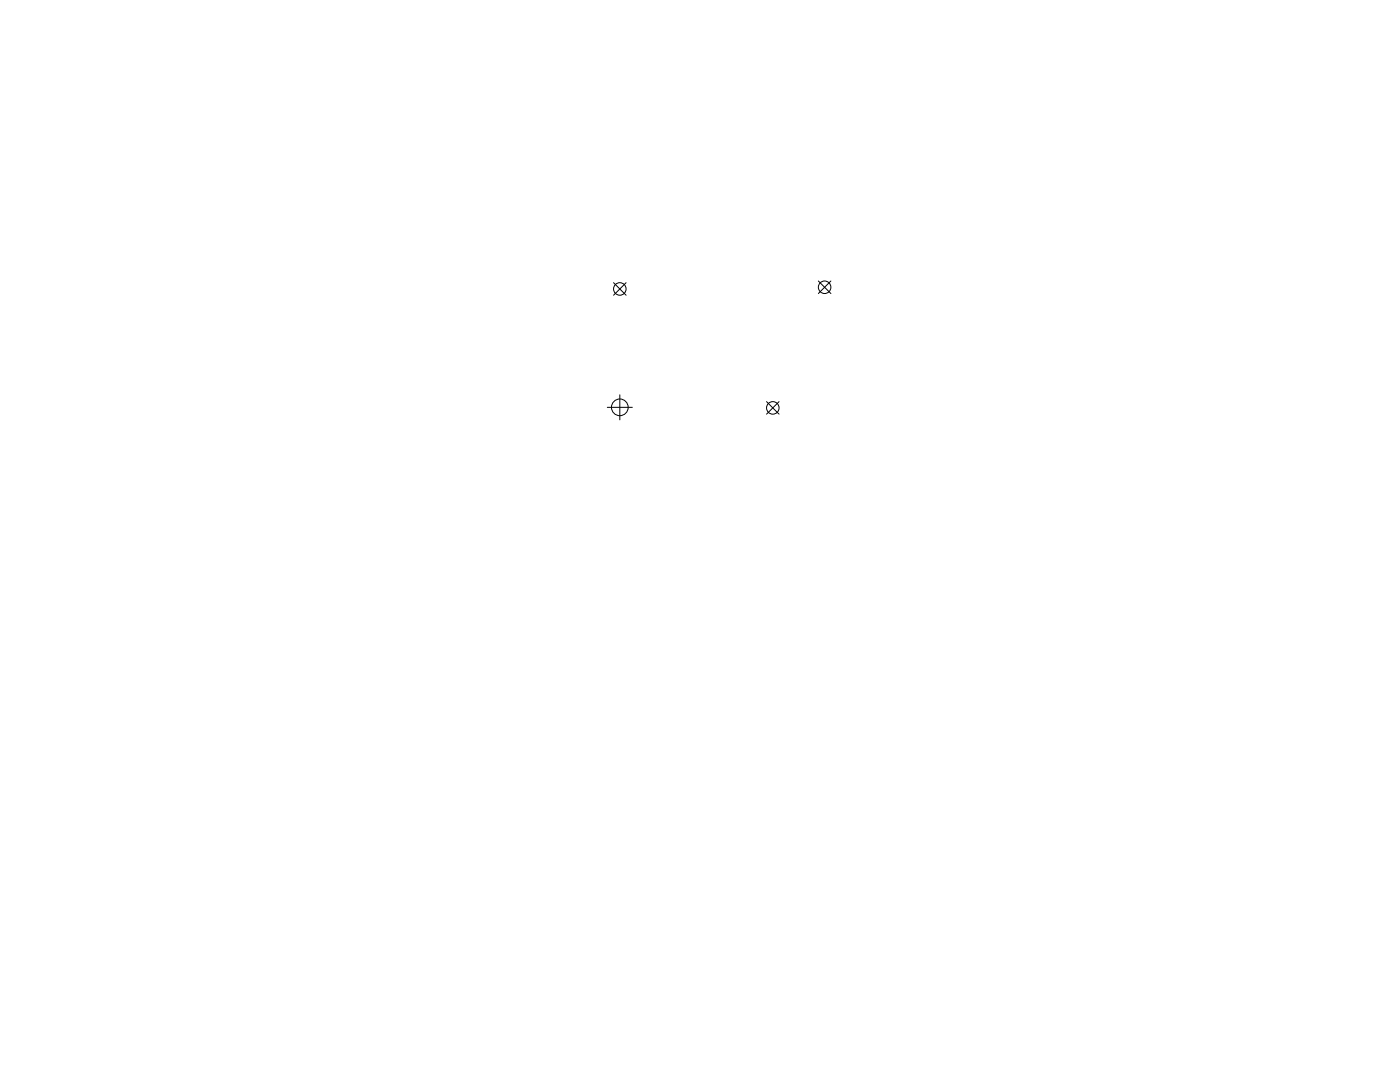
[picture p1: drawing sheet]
<svg xmlns="http://www.w3.org/2000/svg" width="279mm" height="216mm" viewBox="0 0 279 216" stroke-linecap="round" stroke-linejoin="round" font-family="sans-serif">
<g fill="none" stroke="#000" stroke-width=".2">
<path d="M122.4 56.4l2.5 2.5M124.9 56.4l-2.5 2.5M163.3 56.1l2.5 2.5M165.8 56.1l-2.5 2.5M123.7 78.8v5M121.2 81.3h5M153 80.1l2.5 2.5M155.5 80.1l-2.5 2.5"/>
<circle cx="123.7" cy="57.7" r="1.25"/>
<circle cx="164.6" cy="57.3" r="1.25"/>
<circle cx="123.7" cy="81.3" r="1.67"/>
<circle cx="154.2" cy="81.4" r="1.25"/>
</g>
</svg>
